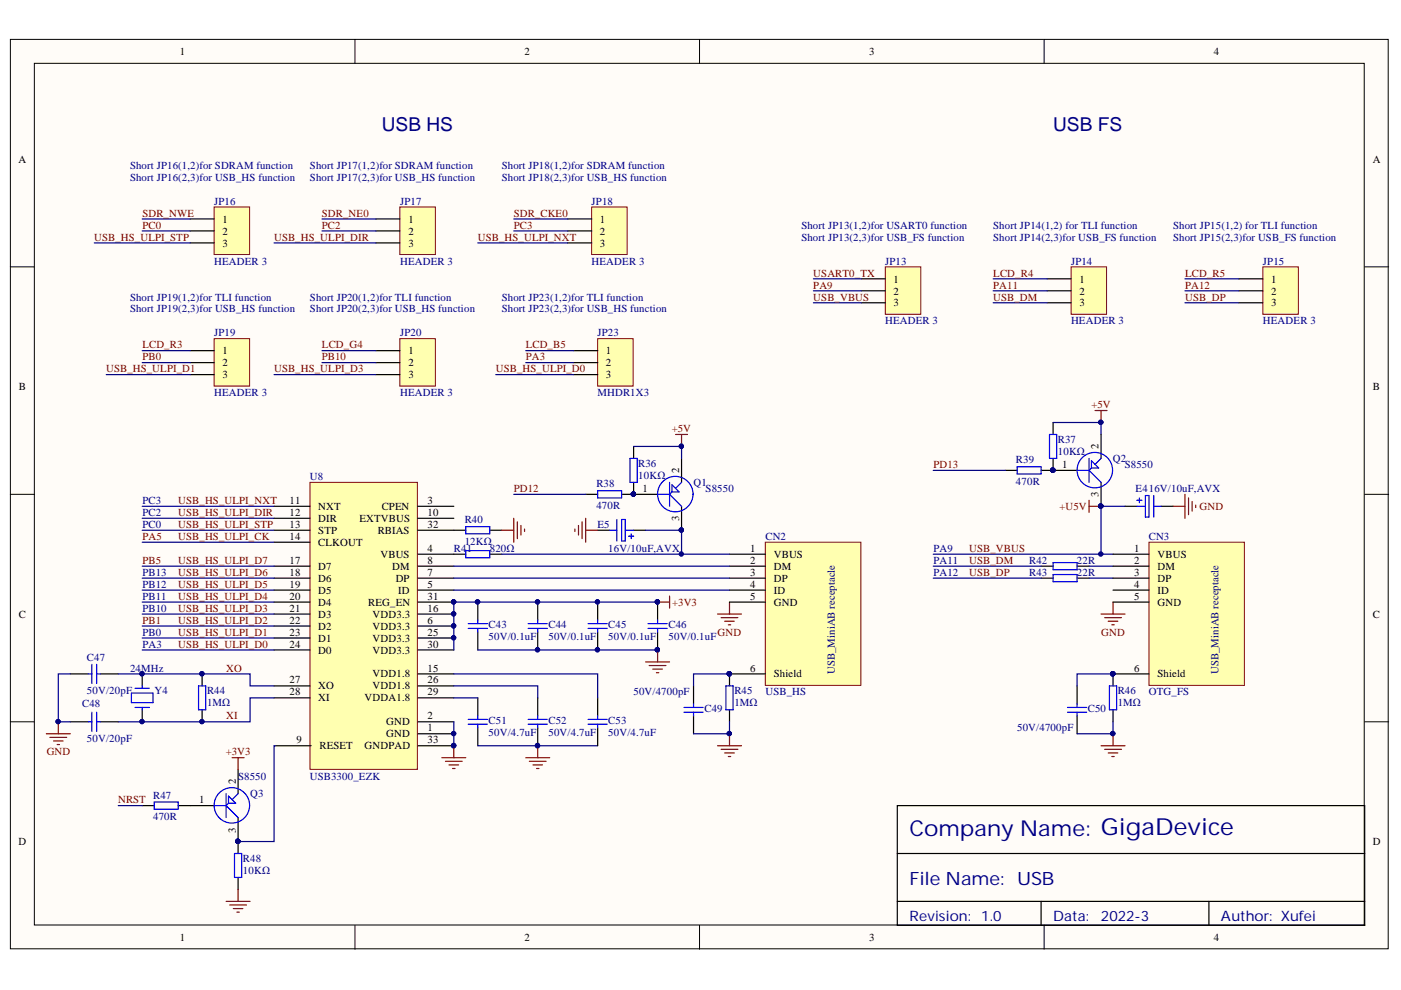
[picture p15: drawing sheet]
<svg xmlns="http://www.w3.org/2000/svg" width="297mm" height="210mm" viewBox="0 0 297 210" stroke-linecap="round" stroke-linejoin="round" font-family="sans-serif">
<defs><g id="words">
<text font-size="4.6" fill="#000080" x="192.8" y="177.2">Company Name: GigaDevice</text>
<g font-size="4.1" fill="#000080">
<text x="80.9" y="27.8">USB HS</text>
<text x="223.3" y="27.8">USB FS</text>
</g>
<text font-size="3.9" fill="#000080" x="192.8" y="187.6">File Name: USB</text>
<g font-size="3" fill="#000080">
<text x="192.8" y="195.4">Revision:</text>
<text x="208" y="195.4">1.0</text>
<text x="223.3" y="195.4">Data:</text>
<text x="233.4" y="195.4">2022-3</text>
<text x="258.9" y="195.4">Author: Xufei</text>
</g>
<g font-size="2.3">
<text x="38.1" y="11.7">1</text>
<text x="111.2" y="11.7">2</text>
<text x="184.3" y="11.7">3</text>
<text x="257.4" y="11.7">4</text>
<text x="3.9" y="34.5">A</text>
<text x="291.1" y="34.5">A</text>
<text x="47.2" y="47.2">1</text>
<text x="86.6" y="47.2">1</text>
<text x="127.2" y="47.2">1</text>
<text x="47.2" y="49.8">2</text>
<text x="47.2" y="52.3">3</text>
<text x="86.6" y="49.8">2</text>
<text x="86.6" y="52.3">3</text>
<text x="127.2" y="49.8">2</text>
<text x="127.2" y="52.3">3</text>
<text x="189.4" y="59.9">1</text>
<text x="228.9" y="59.9">1</text>
<text x="269.5" y="59.9">1</text>
<text x="189.4" y="62.4">2</text>
<text x="189.4" y="65">3</text>
<text x="228.9" y="62.4">2</text>
<text x="228.9" y="65">3</text>
<text x="269.5" y="62.4">2</text>
<text x="269.5" y="65">3</text>
<text x="47.2" y="75.1">1</text>
<text x="47.2" y="77.7">2</text>
<text x="86.6" y="75.1">1</text>
<text x="86.6" y="77.7">2</text>
<text x="128.5" y="75.1">1</text>
<text x="128.5" y="77.7">2</text>
<text x="4" y="82.7">B</text>
<text x="47.2" y="80.2">3</text>
<text x="86.6" y="80.2">3</text>
<text x="128.5" y="80.2">3</text>
<text x="291.1" y="82.7">B</text>
<text x="232.9" y="95.1" transform="rotate(-90 232.9 95.1)">2</text>
<text x="144" y="100.2" transform="rotate(-90 144 100.2)">2</text>
<text x="225.2" y="99.2">1</text>
<text x="61.4" y="106.9">11</text>
<text x="90.7" y="106.9">3</text>
<text x="136.2" y="104.4">1</text>
<text x="232.9" y="105.5" transform="rotate(-90 232.9 105.5)">3</text>
<text x="61.4" y="109.4">12</text>
<text x="61.4" y="112">13</text>
<text x="67.5" y="108.2">NXT</text>
<text x="67.5" y="110.7">DIR</text>
<text x="67.5" y="113.2">STP</text>
<text x="76.2" y="110.7">EXTVBUS</text>
<text x="80.1" y="113.2">RBIAS</text>
<text x="80.9" y="108.2">CPEN</text>
<text x="90.7" y="109.4">10</text>
<text x="90.7" y="112">32</text>
<text x="144" y="110.5" transform="rotate(-90 144 110.5)">3</text>
<text x="61.4" y="114.5">14</text>
<text x="61.4" y="119.6">17</text>
<text x="67.5" y="115.8">CLKOUT</text>
<text x="80.7" y="118.3">VBUS</text>
<text x="90.7" y="117">4</text>
<text x="90.7" y="119.6">8</text>
<text x="159.1" y="117">1</text>
<text x="159.1" y="119.6">2</text>
<text x="164.1" y="118.3">VBUS</text>
<text x="240.4" y="117">1</text>
<text x="240.4" y="119.6">2</text>
<text x="245.4" y="118.3">VBUS</text>
<text x="61.4" y="122.1">18</text>
<text x="61.4" y="124.6">19</text>
<text x="67.5" y="120.8">D7</text>
<text x="67.5" y="123.4">D6</text>
<text x="67.5" y="125.9">D5</text>
<text x="83.1" y="120.8">DM</text>
<text x="83.9" y="123.4">DP</text>
<text x="84.4" y="125.9">ID</text>
<text x="90.7" y="122.1">7</text>
<text x="90.7" y="124.6">5</text>
<text x="159.1" y="122.1">3</text>
<text x="159.1" y="124.6">4</text>
<text x="164.1" y="120.8">DM</text>
<text x="164.1" y="123.4">DP</text>
<text x="164.1" y="125.9">ID</text>
<text x="240.4" y="122.1">3</text>
<text x="240.4" y="124.6">4</text>
<text x="245.4" y="120.8">DM</text>
<text x="245.4" y="123.4">DP</text>
<text x="245.4" y="125.9">ID</text>
<text x="4" y="131">C</text>
<text x="61.4" y="127.2">20</text>
<text x="61.4" y="129.7">21</text>
<text x="67.5" y="128.4">D4</text>
<text x="67.5" y="131">D3</text>
<text x="78.1" y="128.4">REG_EN</text>
<text x="79" y="131">VDD3.3</text>
<text x="90.7" y="127.2">31</text>
<text x="90.7" y="129.7">16</text>
<text x="159.1" y="127.2">5</text>
<text x="164.1" y="128.4">GND</text>
<text x="240.4" y="127.2">5</text>
<text x="245.4" y="128.4">GND</text>
<text x="291.1" y="131">C</text>
<text x="61.4" y="132.2">22</text>
<text x="61.4" y="134.8">23</text>
<text x="61.4" y="137.3">24</text>
<text x="67.5" y="133.5">D2</text>
<text x="67.5" y="136">D1</text>
<text x="79" y="133.5">VDD3.3</text>
<text x="79" y="136">VDD3.3</text>
<text x="90.7" y="132.2">6</text>
<text x="90.7" y="134.8">25</text>
<text x="90.7" y="137.3">30</text>
<text x="67.5" y="138.6">D0</text>
<text x="79" y="138.6">VDD3.3</text>
<text x="79" y="143.6">VDD1.8</text>
<text x="90.7" y="142.4">15</text>
<text x="159.1" y="142.4">6</text>
<text x="164.1" y="143.6">Shield</text>
<text x="240.4" y="142.4">6</text>
<text x="245.4" y="143.6">Shield</text>
<text x="61.4" y="144.9">27</text>
<text x="61.4" y="147.4">28</text>
<text x="67.5" y="146.2">XO</text>
<text x="67.5" y="148.7">XI</text>
<text x="77.3" y="148.7">VDDA1.8</text>
<text x="79" y="146.2">VDD1.8</text>
<text x="90.7" y="144.9">26</text>
<text x="90.7" y="147.4">29</text>
<text x="81.9" y="153.8">GND</text>
<text x="90.7" y="152.5">2</text>
<text x="90.7" y="155.1">1</text>
<text x="62.8" y="157.6">9</text>
<text x="67.7" y="158.9">RESET</text>
<text x="77.3" y="158.9">GNDPAD</text>
<text x="81.9" y="156.3">GND</text>
<text x="90.7" y="157.6">33</text>
<text x="50" y="166.2" transform="rotate(-90 50 166.2)">2</text>
<text x="42.2" y="170.3">1</text>
<text x="3.9" y="179.2">D</text>
<text x="50" y="176.5" transform="rotate(-90 50 176.5)">3</text>
<text x="291.1" y="179.2">D</text>
<text x="38.1" y="199.5">1</text>
<text x="111.2" y="199.5">2</text>
<text x="184.3" y="199.5">3</text>
<text x="257.4" y="199.5">4</text>
</g>
<g font-size="2.3" fill="#000080">
<text x="27.6" y="35.7">Short JP16(1,2)for SDRAM function</text>
<text x="65.7" y="35.7">Short JP17(1,2)for SDRAM function</text>
<text x="106.4" y="35.7">Short JP18(1,2)for SDRAM function</text>
<text x="27.6" y="38.3">Short JP16(2,3)for USB_HS function</text>
<text x="65.7" y="38.3">Short JP17(2,3)for USB_HS function</text>
<text x="106.4" y="38.3">Short JP18(2,3)for USB_HS function</text>
<text x="45.4" y="43.4">JP16</text>
<text x="84.8" y="43.4">JP17</text>
<text x="125.4" y="43.4">JP18</text>
<text x="169.9" y="51">Short JP13(2,3)for USB_FS function</text>
<text x="169.9" y="48.5">Short JP13(1,2)for USART0 function</text>
<text x="210.6" y="51">Short JP14(2,3)for USB_FS function</text>
<text x="210.6" y="48.5">Short JP14(1,2) for TLI function</text>
<text x="248.7" y="51">Short JP15(2,3)for USB_FS function</text>
<text x="248.7" y="48.5">Short JP15(1,2) for TLI function</text>
<text x="45.4" y="56.1">HEADER 3</text>
<text x="84.8" y="56.1">HEADER 3</text>
<text x="125.4" y="56.1">HEADER 3</text>
<text x="187.7" y="56.1">JP13</text>
<text x="227.1" y="56.1">JP14</text>
<text x="267.8" y="56.1">JP15</text>
<text x="27.6" y="63.7">Short JP19(1,2)for TLI function</text>
<text x="65.7" y="63.7">Short JP20(1,2)for TLI function</text>
<text x="106.4" y="63.7">Short JP23(1,2)for TLI function</text>
<text x="27.6" y="66.2">Short JP19(2,3)for USB_HS function</text>
<text x="45.4" y="71.3">JP19</text>
<text x="65.7" y="66.2">Short JP20(2,3)for USB_HS function</text>
<text x="84.8" y="71.3">JP20</text>
<text x="106.4" y="66.2">Short JP23(2,3)for USB_HS function</text>
<text x="126.7" y="71.3">JP23</text>
<text x="187.7" y="68.8">HEADER 3</text>
<text x="227.1" y="68.8">HEADER 3</text>
<text x="267.8" y="68.8">HEADER 3</text>
<text x="45.4" y="84">HEADER 3</text>
<text x="84.8" y="84">HEADER 3</text>
<text x="126.7" y="84">MHDR1X3</text>
<text x="224.3" y="93.9">R37</text>
<text x="65.7" y="101.7">U8</text>
<text x="135.3" y="98.9">R36</text>
<text x="135.3" y="101.5">10KΩ</text>
<text x="215.4" y="98.2">R39</text>
<text x="224.3" y="96.4">10KΩ</text>
<text x="236" y="97.9">Q2</text>
<text x="238.5" y="99.2">S8550</text>
<text x="30.2" y="106.9">PC3</text>
<text x="126.4" y="103.3">R38</text>
<text x="126.4" y="107.9">470R</text>
<text x="147.1" y="103">Q1</text>
<text x="149.6" y="104.4">S8550</text>
<text x="215.4" y="102.7">470R</text>
<text x="240.8" y="104.4">E416V/10uF,AVX</text>
<text x="30.2" y="112">PC0</text>
<text x="30.2" y="109.4">PC2</text>
<text x="98.5" y="110.9">R40</text>
<text x="126.7" y="112">E5</text>
<text x="96.2" y="117">R41</text>
<text x="98.5" y="115.5">12KΩ</text>
<text x="103.9" y="117">820Ω</text>
<text x="129" y="117">16V/10uF,AVX</text>
<text x="162.3" y="114.5">CN2</text>
<text x="197.9" y="117">PA9</text>
<text x="197.9" y="119.6">PA11</text>
<text x="218.2" y="119.6">R42</text>
<text x="228.3" y="119.6">22R</text>
<text x="243.6" y="114.5">CN3</text>
<text x="30.2" y="124.6">PB12</text>
<text x="30.2" y="122.1">PB13</text>
<text x="197.9" y="122.1">PA12</text>
<text x="218.2" y="122.1">R43</text>
<text x="228.3" y="122.1">22R</text>
<text x="30.2" y="127.2">PB11</text>
<text x="30.2" y="129.7">PB10</text>
<text x="30.2" y="134.8">PB0</text>
<text x="30.2" y="137.3">PA3</text>
<text x="103.6" y="133.3">C43</text>
<text x="103.6" y="135.8">50V/0.1uF</text>
<text x="116.3" y="133.3">C44</text>
<text x="116.3" y="135.8">50V/0.1uF</text>
<text x="129" y="133.3">C45</text>
<text x="129" y="135.8">50V/0.1uF</text>
<text x="141.7" y="133.3">C46</text>
<text x="141.7" y="135.8">50V/0.1uF</text>
<text x="18.4" y="140.1">C47</text>
<text x="27.6" y="142.4">24MHz</text>
<text x="177" y="142.9" transform="rotate(-90 177 142.9)">USB_MiniAB receptacle</text>
<text x="258.4" y="142.9" transform="rotate(-90 258.4 142.9)">USB_MiniAB receptacle</text>
<text x="17.4" y="150">C48</text>
<text x="18.4" y="147.2">50V/20pF</text>
<text x="32.7" y="147.2">Y4</text>
<text x="43.9" y="147.2">R44</text>
<text x="43.9" y="149.7">1MΩ</text>
<text x="134.3" y="147.4">50V/4700pF</text>
<text x="155.7" y="147.2">R45</text>
<text x="155.7" y="149.7">1MΩ</text>
<text x="162.3" y="147.4">USB_HS</text>
<text x="237" y="147.2">R46</text>
<text x="237" y="149.7">1MΩ</text>
<text x="243.6" y="147.4">OTG_FS</text>
<text x="103.6" y="153.5">C51</text>
<text x="116.3" y="153.5">C52</text>
<text x="129" y="153.5">C53</text>
<text x="149.4" y="151">C49</text>
<text x="215.7" y="155.1">50V/4700pF</text>
<text x="230.6" y="151">C50</text>
<text x="18.4" y="157.3">50V/20pF</text>
<text x="103.6" y="156.1">50V/4.7uF</text>
<text x="116.3" y="156.1">50V/4.7uF</text>
<text x="129" y="156.1">50V/4.7uF</text>
<text x="50.5" y="165.3">S8550</text>
<text x="65.7" y="165.3">USB3300_EZK</text>
<text x="32.5" y="169.3">R47</text>
<text x="32.5" y="173.9">470R</text>
<text x="53" y="169.1">Q3</text>
<text x="51.5" y="182.8">R48</text>
<text x="51.5" y="185.3">10KΩ</text>
</g>
<g font-size="2.3" fill="#800000">
<text x="30.2" y="46">SDR_NWE</text>
<text x="68.2" y="46">SDR_NE0</text>
<text x="108.9" y="46">SDR_CKE0</text>
<text x="20" y="51">USB_HS_ULPI_STP</text>
<text x="30.2" y="48.5">PC0</text>
<text x="58.1" y="51">USB_HS_ULPI_DIR</text>
<text x="68.2" y="48.5">PC2</text>
<text x="101.3" y="51">USB_HS_ULPI_NXT</text>
<text x="108.9" y="48.5">PC3</text>
<text x="172.4" y="58.6">USART0_TX</text>
<text x="210.6" y="58.6">LCD_R4</text>
<text x="251.3" y="58.6">LCD_R5</text>
<text x="172.4" y="61.2">PA9</text>
<text x="172.4" y="63.7">USB_VBUS</text>
<text x="210.6" y="61.2">PA11</text>
<text x="210.6" y="63.7">USB_DM</text>
<text x="251.3" y="61.2">PA12</text>
<text x="251.3" y="63.7">USB_DP</text>
<text x="30.2" y="76.4">PB0</text>
<text x="30.2" y="73.9">LCD_R3</text>
<text x="68.2" y="76.4">PB10</text>
<text x="68.2" y="73.9">LCD_G4</text>
<text x="111.5" y="76.4">PA3</text>
<text x="111.5" y="73.9">LCD_B5</text>
<text x="22.5" y="78.9">USB_HS_ULPI_D1</text>
<text x="58.1" y="78.9">USB_HS_ULPI_D3</text>
<text x="105.1" y="78.9">USB_HS_ULPI_D0</text>
<text x="231.4" y="86.5">+5V</text>
<text x="142.4" y="91.6">+5V</text>
<text x="197.9" y="99.2">PD13</text>
<text x="37.8" y="106.9">USB_HS_ULPI_NXT</text>
<text x="108.9" y="104.4">PD12</text>
<text x="37.8" y="109.4">USB_HS_ULPI_DIR</text>
<text x="37.8" y="112">USB_HS_ULPI_STP</text>
<text x="224.6" y="108.2">+U5V</text>
<text x="254.3" y="108.2">GND</text>
<text x="30.2" y="114.5">PA5</text>
<text x="30.2" y="119.6">PB5</text>
<text x="37.8" y="114.5">USB_HS_ULPI_CK</text>
<text x="37.8" y="119.6">USB_HS_ULPI_D7</text>
<text x="205.5" y="117">USB_VBUS</text>
<text x="205.5" y="119.6">USB_DM</text>
<text x="37.8" y="122.1">USB_HS_ULPI_D6</text>
<text x="37.8" y="124.6">USB_HS_ULPI_D5</text>
<text x="205.5" y="122.1">USB_DP</text>
<text x="37.8" y="127.2">USB_HS_ULPI_D4</text>
<text x="37.8" y="129.7">USB_HS_ULPI_D3</text>
<text x="142.5" y="128.4">+3V3</text>
<text x="30.2" y="132.2">PB1</text>
<text x="37.8" y="132.2">USB_HS_ULPI_D2</text>
<text x="37.8" y="134.8">USB_HS_ULPI_D1</text>
<text x="37.8" y="137.3">USB_HS_ULPI_D0</text>
<text x="152.1" y="134.8">GND</text>
<text x="233.5" y="134.8">GND</text>
<text x="48" y="142.4">XO</text>
<text x="48" y="152.5">XI</text>
<text x="9.9" y="160.1">GND</text>
<text x="47.9" y="160.1">+3V3</text>
<text x="25" y="170.3">NRST</text>
</g>
</g></defs>
<g fill="#fffcf8" stroke="#000" stroke-width=".21">
<path d="M2.2 8.4h292.1v192.8h-292.1z"/>
<path d="M7.3 13.4h281.9v182.7h-281.9z"/>
</g>
<path d="M75.3 8.4v5M148.3 8.4v5M221.4 8.4v5M2.2 56.6h5.1M289.3 56.6h5.1M2.2 104.8h5.1M289.3 104.8h5.1M2.2 153h5.1M289.3 153h5.1M75.3 196.2v5.1M148.3 196.2v5.1M221.4 196.2v5.1" fill="none" stroke="#000" stroke-width=".21"/>
<g fill="none" stroke="#000" stroke-width=".25">
<path d="M213.1 99.7h2.6M220.7 99.7h7.7M223.3 89.6v2.5M223.3 97.2v2.5M233.4 92.1v5.1M233.4 102.3v5M238.5 107.3h2.6M246.1 107.3h2.6M220.7 120h2.6M220.7 122.6h2.6M228.4 120h2.5M228.4 122.6h2.5"/>
<path d="M228.4 145.4v3.8M228.4 151.8v3.8M236 142.9v2.5M236 150.5v2.5M190.2 170.8h99.1v25.4h-99.1zM190.2 181h99.1M190.2 191.1h99.1M220.7 191.1v5.1M256.3 191.1v5.1"/>
</g>
<g fill="none" stroke="#800000" stroke-width=".25">
<path d="M232.2 87h2.5M233.4 87v2.6M248.7 107.3h2.5M251.2 104.8v5.1M252 105.6v3.5M252.8 106.3v2.1M253.5 107.1v.5M233.4 130.2h5.1M234.2 131h3.6M235 131.7h2M235.7 132.5h.5M236 127.7v2.5"/>
<path d="M233.4 158.1h5.1M234.2 158.9h3.6M235 159.6h2M236 155.6v2.5M235.7 160.4h.5"/>
</g>
<g fill="#000080" stroke="#000080" stroke-width=".21">
<circle cx="223.2" cy="99.7" r=".46"/>
<circle cx="233.4" cy="89.5" r=".46"/>
<circle cx="233.4" cy="107.3" r=".46"/>
<circle cx="235.9" cy="155.5" r=".46"/>
<circle cx="235.9" cy="142.8" r=".47"/>
</g>
<g fill="none" stroke="#00f" stroke-width=".25">
<path d="M215.7 99h5v1.5h-5zM222.5 92.1h1.5v5.1h-1.5zM228.4 99.7h2.5M230.9 99.7l2.5 2.6M230.9 97.2v5.1M231.4 99.2l-.5 .5M231.4 97.7l1.5 1.5h-1.5zM233.4 97.2l-1.2 1.3M223.3 119.3h5.1v1.5h-5.1zM241.1 106.1h1M241.1 107.3h1.7M241.6 105.6v1"/>
<path d="M242.8 105.1h.8v4.5h-.8zM244.6 107.3h1.5M244.6 105.1v4.5M223.3 121.8h5.1v1.5h-5.1zM226.3 150h4.1M226.3 151h4.1M228.4 149.2v.8M228.4 151v.8M235.2 145.4h1.5v5.1h-1.5z"/>
<circle cx="232.1" cy="99.7" r="3.8"/>
</g>
<path d="M197.9 99.7h15.2M223.3 89.6h10.1v2.5M197.9 117.5h38.1M197.9 120h22.8M230.9 120h5.1M230.9 122.6h5.1M236 142.9h-7.6v2.5M236 153v2.6h-7.6" fill="none" stroke="#000080" stroke-width=".25"/>
<path d="M243.6 115h20.2v30.3h-20.2z" fill="#ffffb0" stroke="#800000" stroke-width=".21"/>
<path d="M236 117.5h7.6M236 120h7.6M236 122.6h7.6M236 125.1h7.6M236 127.7h7.6M236 142.9h7.6" fill="none" stroke="#000" stroke-width=".25"/>
<g fill="#000080" stroke="#000080" stroke-width=".21">
<circle cx="235.9" cy="142.8" r=".47"/>
<circle cx="233.4" cy="107.3" r=".46"/>
</g>
<path d="M230.9 106.1v2.5M230.9 107.3h2.5" fill="none" stroke="#800000" stroke-width=".25"/>
<path d="M197.9 122.6h22.8" fill="none" stroke="#000080" stroke-width=".25"/>
<path d="M227.1 56.6h7.5v10h-7.5z" fill="#ffffb0" stroke="#800000" stroke-width=".21"/>
<path d="M222 59.1h5.1M222 61.7h5.1M222 64.2h5.1" fill="none" stroke="#000" stroke-width=".25"/>
<path d="M210.6 59.1h11.4M210.6 61.7h11.4M210.6 64.2h11.4" fill="none" stroke="#000080" stroke-width=".25"/>
<path d="M267.7 56.6h7.6v10h-7.6z" fill="#ffffb0" stroke="#800000" stroke-width=".21"/>
<path d="M262.7 59.1h5M262.7 61.7h5M262.7 64.2h5" fill="none" stroke="#000" stroke-width=".25"/>
<path d="M251.2 59.1h11.5M251.2 61.7h11.5M251.2 64.2h11.5" fill="none" stroke="#000080" stroke-width=".25"/>
<path d="M65.7 102.3h22.8v60.8h-22.8z" fill="#ffffb0" stroke="#800000" stroke-width=".21"/>
<g fill="none" stroke="#000" stroke-width=".25">
<path d="M58.1 107.3h7.6M58.1 109.9h7.6M58.1 112.4h7.6M58.1 115h7.6M88.6 107.3h7.6M88.6 109.9h7.6M88.6 112.4h7.6M88.6 117.5h7.6M58.1 120h7.6M58.1 122.6h7.6M58.1 125.1h7.6M58.1 127.7h7.6"/>
<path d="M58.1 130.2h7.6M58.1 132.7h7.6M58.1 135.3h7.6M58.1 137.8h7.6M88.6 120h7.6M88.6 122.6h7.6M88.6 125.1h7.6M88.6 127.7h7.6M88.6 130.2h7.6M88.6 132.7h7.6M88.6 135.3h7.6M88.6 137.8h7.6"/>
<path d="M101.3 127.7v3.8M101.3 134v3.8M114 127.7v3.8M114 134v3.8M126.7 127.7v3.8M126.7 134v3.8M139.4 127.7v3.8M139.4 134v3.8M14.9 142.9h3.8M14.9 153h3.8M21.3 142.9h3.8M21.3 153h3.8"/>
<path d="M30.2 142.9v2.5M30.2 150.5v2.5M42.9 142.9v2.5M42.9 150.5v2.5M58.1 145.4h7.6M58.1 148h7.6M58.4 158.1h7.6M88.6 145.4h7.6M88.6 148h7.6M88.6 158.1h7.6M88.6 142.9h7.6M88.6 153h7.6"/>
<path d="M88.6 155.6h7.6M101.3 148v3.8M101.3 154.3v3.8M114 148v3.8M114 154.3v3.8M147 145.4v3.8M147 151.8v3.8M154.7 142.9v2.5M154.7 150.5v2.5M30.2 170.8h2.5M37.8 170.8h7.6M50.5 163.2v5.1"/>
<path d="M50.5 173.3v7.7M50.5 186v2.6"/>
</g>
<g fill="#000080" stroke="#000080" stroke-width=".21">
<circle cx="96.2" cy="127.6" r=".46"/>
<circle cx="96.2" cy="130.1" r=".46"/>
<circle cx="96.2" cy="132.7" r=".46"/>
<circle cx="96.2" cy="135.2" r=".46"/>
<circle cx="96.2" cy="155.5" r=".46"/>
<circle cx="96.2" cy="158.1" r=".46"/>
<circle cx="30.1" cy="153" r=".46"/>
<circle cx="30.1" cy="142.8" r=".46"/>
<circle cx="12.3" cy="153" r=".46"/>
<circle cx="42.8" cy="153" r=".46"/>
<circle cx="42.8" cy="142.8" r=".46"/>
<circle cx="50.4" cy="178.4" r=".46"/>
<circle cx="114" cy="158.1" r=".46"/>
<circle cx="101.2" cy="127.6" r=".46"/>
<circle cx="114" cy="127.6" r=".46"/>
<circle cx="114" cy="137.8" r=".46"/>
<circle cx="126.7" cy="127.6" r=".46"/>
<circle cx="126.7" cy="137.8" r=".46"/>
<circle cx="139.4" cy="127.6" r=".46"/>
<circle cx="139.4" cy="137.8" r=".46"/>
<circle cx="154.6" cy="155.5" r=".46"/>
<circle cx="154.6" cy="142.8" r=".46"/>
</g>
<g fill="none" stroke="#000080" stroke-width=".25">
<path d="M30.2 115h27.9M30.2 107.3h27.9M30.2 109.9h27.9M30.2 112.4h27.9M30.2 120h27.9M30.2 122.6h27.9M30.2 125.1h27.9M30.2 127.7h27.9M30.2 130.2h27.9M30.2 132.7h27.9M30.2 135.3h27.9M30.2 137.8h27.9"/>
<path d="M101.3 137.8h38.1M139.4 127.7h-43.2v10.1M14.9 142.9h-2.5v10.1h2.5M25.1 142.9h27.9v2.5h5.1M58.1 148h-5.1v5h-27.9M58.4 158.1h-.3v20.3h-7.6M96.2 153v5.1M96.2 148h5.1M101.3 158.1h25.4M154.7 142.9h-7.7v2.5M154.7 153v2.6h-7.7M25.1 170.8h5.1"/>
</g>
<g fill="none" stroke="#00f" stroke-width=".25">
<path d="M99.3 133.2h4M99.3 132.2h4M101.3 131.5v.7M101.3 133.2v.8M112 133.2h4M112 132.2h4M114 131.5v.7M114 133.2v.8M124.7 133.2h4M124.7 132.2h4M126.7 131.5v.7M126.7 133.2v.8"/>
<path d="M137.4 133.2h4.1M137.4 132.2h4.1M139.4 131.5v.7M139.4 133.2v.8M18.7 142.9h.8M18.7 153h.8M19.5 140.9v4M19.5 151v4.1M20.5 142.9h.8M20.5 140.9v4M20.5 151v4.1M20.5 153h.8"/>
<path d="M27.9 146.9h4.5v2.1h-4.5zM28.6 145.9h3.1M28.6 150h3.1M30.2 145.4v.5M30.2 150v.5M42.1 145.4h1.5v5.1h-1.5zM99.3 152.5h4M99.3 153.5h4M101.3 151.8v.7M101.3 153.5v.8M112 152.5h4M112 153.5h4"/>
<path d="M114 151.8v.7M114 153.5v.8M145 150h4.1M145 151h4.1M147 149.2v.8M147 151v.8M153.9 145.4h1.5v5.1h-1.5zM32.7 170h5.1v1.6h-5.1zM45.4 170.8h2.5M47.9 170.8l2.6 2.5M47.9 168.3v5M48.4 170.3l-.5 .5"/>
<path d="M48.4 168.8l1.6 1.5h-1.6zM50.5 168.3l-1.3 1.2M49.7 181h1.5v5h-1.5z"/>
<circle cx="49.2" cy="170.8" r="3.8"/>
</g>
<g fill="none" stroke="#800000" stroke-width=".25">
<path d="M139.4 127.7h2.6M139.4 137.8v2.5M142 126.4v2.5M152.1 130.2h5.1M152.9 131h3.5M153.7 131.7h2M154.4 132.5h.5M154.7 127.7v2.5M9.8 155.6h5.1M10.6 156.3h3.5M11.3 157.1h2.1M12.1 157.9h.5"/>
<path d="M12.4 153v2.6M96.2 158.1v2.6M114 158.1v2.6M136.9 140.3h5.1M137.6 141.1h3.6M138.4 141.9h2M139.2 142.6h.5M152.1 158.1h5.1M152.9 158.9h3.5M153.7 159.6h2M154.7 155.6v2.5M49.2 160.7h2.6"/>
<path d="M50.5 160.7v2.5M93.7 160.7h5.1M94.4 161.4h3.6M95.2 162.2h2M96 162.9h.5M111.5 160.7h5M112.2 161.4h3.6M113 162.2h2M113.8 162.9h.5M154.4 160.4h.5M47.9 191.1h5.1M48.7 191.9h3.6"/>
<path d="M49.5 192.6h2M50.2 193.4h.5M50.5 188.6v2.5"/>
</g>
<path d="M162.3 115h20.2v30.3h-20.2z" fill="#ffffb0" stroke="#800000" stroke-width=".21"/>
<g fill="none" stroke="#000" stroke-width=".25">
<path d="M134.3 94.7v2.5M144.5 97.2v5.1M96.2 117.5h2.6M96.2 112.4h2.6M103.8 117.5h2.6M103.8 112.4h2.6M124.2 104.8h2.5M126.7 112.4h2.6M131.8 104.8h7.6M134.3 102.3v2.5M134.3 112.4h2.6M144.5 107.3v5.1"/>
<path d="M154.7 117.5h7.6M154.7 120h7.6M154.7 122.6h7.6M154.7 125.1h7.6M154.7 127.7h7.6M126.7 148v3.8M126.7 154.3v3.8M154.7 142.9h7.6"/>
</g>
<g fill="#000080" stroke="#000080" stroke-width=".21">
<circle cx="154.6" cy="142.8" r=".46"/>
<circle cx="134.3" cy="104.8" r=".46"/>
<circle cx="144.5" cy="112.4" r=".46"/>
<circle cx="144.4" cy="94.6" r=".46"/>
<circle cx="233.4" cy="107.3" r=".46"/>
<circle cx="233.4" cy="117.5" r=".47"/>
</g>
<g fill="none" stroke="#00f" stroke-width=".25">
<path d="M133.6 97.2h1.5v5.1h-1.5zM98.8 111.7h5v1.5h-5zM98.8 116.7h5v1.6h-5zM126.7 104h5.1v1.6h-5.1zM129.3 112.4h1.5M130.8 110.1v4.6M131.8 110.1h.8v4.6h-.8zM132.6 112.4h1.7M133.3 113.7h1M133.8 113.2v1M139.4 104.8h2.6M142 104.8l2.5 2.5"/>
<path d="M142 102.3v5M142.5 104.3l-.5 .5M142.5 102.8l1.5 1.5h-1.5zM144.5 102.3l-1.3 1.2M124.7 152.5h4M124.7 153.5h4M126.7 151.8v.7M126.7 153.5v.8"/>
<circle cx="143.2" cy="104.8" r="3.8"/>
</g>
<path d="M108.9 104.8h15.3M238.5 107.3h-5.1v10.2M96.2 145.4h17.8v2.6M96.2 142.9h30.5v5.1" fill="none" stroke="#000080" stroke-width=".25"/>
<path d="M143.2 92.1h2.6M144.5 92.1v2.6M106.4 112.4h2.5M108.9 109.9v5.1M109.7 110.6v3.6M110.5 111.4v2M111.2 112.2v.5M121.9 112.2v.5M122.6 111.4v2M123.4 110.6v3.6M124.2 109.9v5.1M124.2 112.4h2.5" fill="none" stroke="#800000" stroke-width=".25"/>
<path d="M187.7 56.6h7.5v10h-7.5z" fill="#ffffb0" stroke="#800000" stroke-width=".21"/>
<path d="M182.6 59.1h5.1M182.6 61.7h5.1M182.6 64.2h5.1" fill="none" stroke="#000" stroke-width=".25"/>
<path d="M172.5 59.1h10.1M172.5 61.7h10.1M172.5 64.2h10.1" fill="none" stroke="#000080" stroke-width=".25"/>
<path d="M45.4 43.9h7.5v10.1h-7.5z" fill="#ffffb0" stroke="#800000" stroke-width=".21"/>
<path d="M40.3 46.4h5.1M40.3 49h5.1M40.3 51.5h5.1" fill="none" stroke="#000" stroke-width=".25"/>
<path d="M30.2 49h10.1M30.2 46.4h10.1" fill="none" stroke="#000080" stroke-width=".25"/>
<path d="M84.8 43.9h7.5v10.1h-7.5z" fill="#ffffb0" stroke="#800000" stroke-width=".21"/>
<path d="M79.7 46.4h5.1M79.7 49h5.1M79.7 51.5h5.1" fill="none" stroke="#000" stroke-width=".25"/>
<path d="M68.3 49h11.4M68.3 46.4h11.4" fill="none" stroke="#000080" stroke-width=".25"/>
<path d="M125.4 43.9h7.6v10.1h-7.6z" fill="#ffffb0" stroke="#800000" stroke-width=".21"/>
<path d="M120.4 46.4h5M120.4 49h5M120.4 51.5h5" fill="none" stroke="#000" stroke-width=".25"/>
<path d="M108.9 49h11.5M108.9 46.4h11.5" fill="none" stroke="#000080" stroke-width=".25"/>
<path d="M45.4 71.8h7.5v10.1h-7.5z" fill="#ffffb0" stroke="#800000" stroke-width=".21"/>
<path d="M40.3 74.3h5.1M40.3 76.9h5.1M40.3 79.4h5.1" fill="none" stroke="#000" stroke-width=".25"/>
<path d="M30.2 76.9h10.1M30.2 74.3h10.1" fill="none" stroke="#000080" stroke-width=".25"/>
<path d="M84.8 71.8h7.5v10.1h-7.5z" fill="#ffffb0" stroke="#800000" stroke-width=".21"/>
<path d="M79.7 74.3h5.1M79.7 76.9h5.1M79.7 79.4h5.1" fill="none" stroke="#000" stroke-width=".25"/>
<path d="M20 51.5h20.3M58.1 51.5h21.6M101.3 51.5h19.1M22.5 79.4h17.8M58.1 79.4h21.6M68.3 76.9h11.4M68.3 74.3h11.4M134.3 94.7h10.2v2.5" fill="none" stroke="#000080" stroke-width=".25"/>
<circle cx="144.4" cy="94.6" r=".46" fill="#000080" stroke="#000080" stroke-width=".21"/>
<path d="M126.7 71.8h7.5v10.1h-7.5z" fill="#ffffb0" stroke="#800000" stroke-width=".21"/>
<path d="M121.6 74.3h5.1M121.6 76.9h5.1M121.6 79.4h5.1" fill="none" stroke="#000" stroke-width=".25"/>
<path d="M105.1 79.4h16.5M111.5 74.3h10.1M111.5 76.9h10.1M106.4 117.5h48.3M136.9 112.4h7.6v5.1M96.2 120h58.5M96.2 122.6h58.5M96.2 125.1h58.5" fill="none" stroke="#000080" stroke-width=".25"/>
<g fill="#000080" stroke="#000080" stroke-width=".21">
<circle cx="144.5" cy="112.4" r=".46"/>
<circle cx="144.4" cy="117.5" r=".46"/>
</g>
<use href="#words"/>
</svg>
